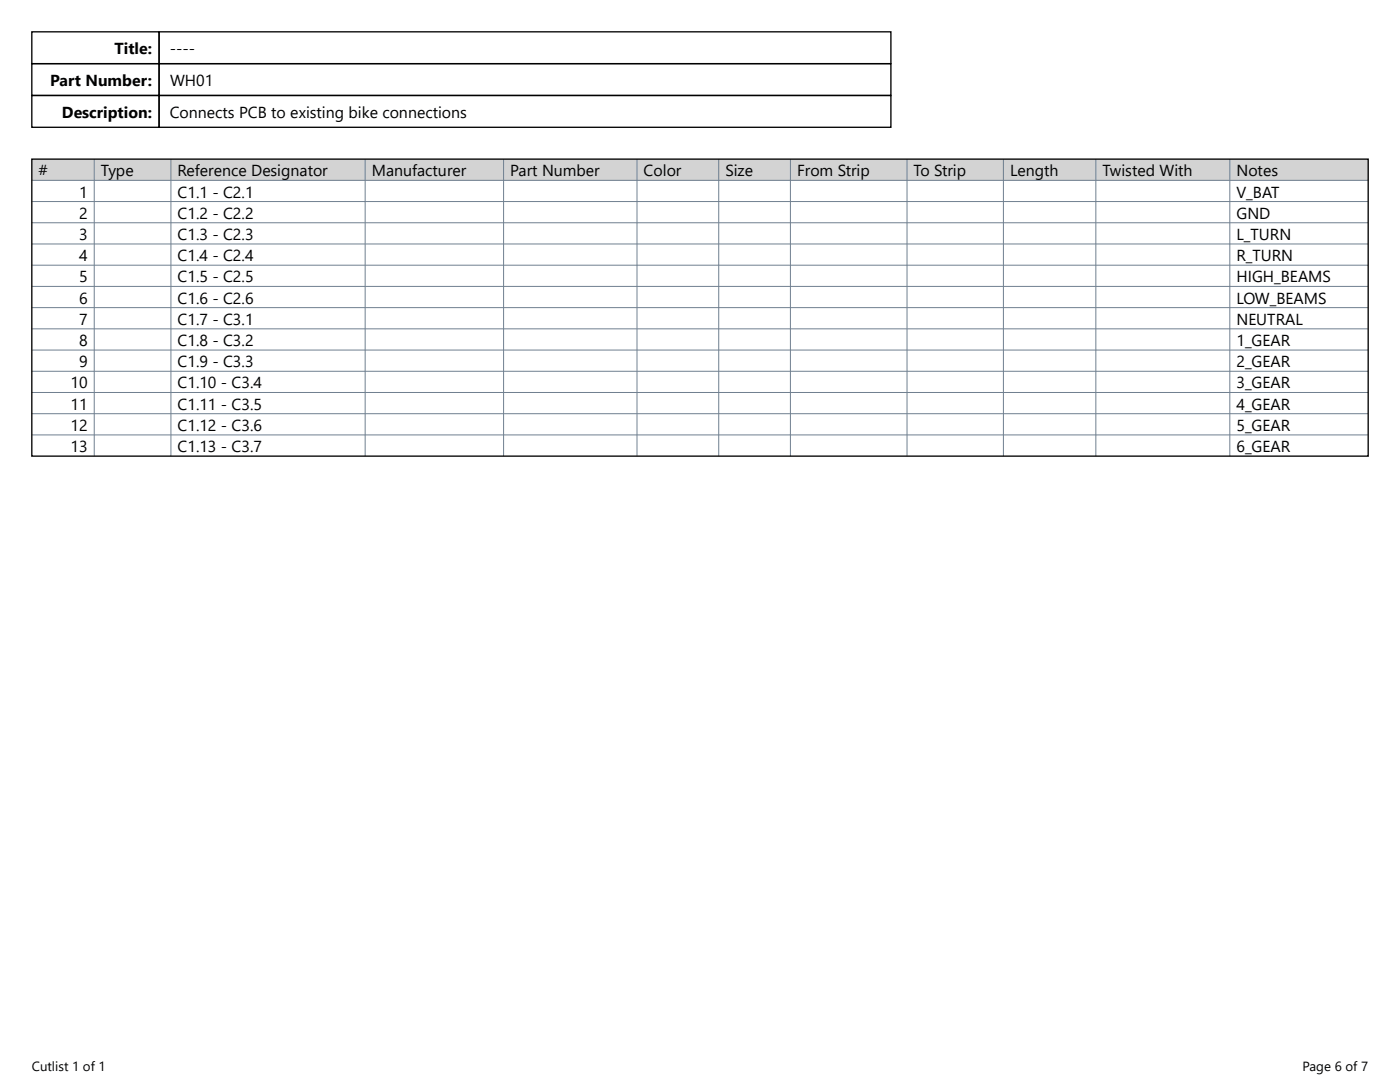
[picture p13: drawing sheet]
<svg xmlns="http://www.w3.org/2000/svg" width="279mm" height="216mm" viewBox="0 0 279 216" stroke-linecap="round" stroke-linejoin="round" font-family="sans-serif">
<defs><g id="words">
<g font-size="3.2">
<text x="22.9" y="10.8">Title:</text>
<text x="33.9" y="10.8">----</text>
<text x="10" y="17.2">Part Number:</text>
<text x="33.9" y="17.2">WH01</text>
<text x="12.4" y="23.5">Description:</text>
<text x="33.9" y="23.5">Connects PCB to existing bike connections</text>
<text x="7.7" y="35.2">#</text>
<text x="20.1" y="35.2">Type</text>
<text x="35.4" y="35.2">Reference Designator</text>
<text x="74.2" y="35.2">Manufacturer</text>
<text x="101.8" y="35.2">Part Number</text>
<text x="128.5" y="35.2">Color</text>
<text x="144.8" y="35.2">Size</text>
<text x="159.1" y="35.2">From Strip</text>
<text x="182.3" y="35.2">To Strip</text>
<text x="201.6" y="35.2">Length</text>
<text x="220" y="35.2">Twisted With</text>
<text x="246.8" y="35.2">Notes</text>
<text x="15.8" y="39.4">1</text>
<text x="35.4" y="39.4">C1.1 - C2.1</text>
<text x="246.8" y="39.4">V_BAT</text>
<text x="15.8" y="43.6">2</text>
<text x="15.8" y="47.9">3</text>
<text x="35.4" y="43.6">C1.2 - C2.2</text>
<text x="35.4" y="47.9">C1.3 - C2.3</text>
<text x="246.8" y="43.6">GND</text>
<text x="246.8" y="47.9">L_TURN</text>
<text x="15.8" y="52.1">4</text>
<text x="35.4" y="52.1">C1.4 - C2.4</text>
<text x="246.8" y="52.1">R_TURN</text>
<text x="15.8" y="56.3">5</text>
<text x="35.4" y="56.3">C1.5 - C2.5</text>
<text x="246.8" y="56.3">HIGH_BEAMS</text>
<text x="15.8" y="60.6">6</text>
<text x="15.8" y="64.8">7</text>
<text x="35.4" y="60.6">C1.6 - C2.6</text>
<text x="35.4" y="64.8">C1.7 - C3.1</text>
<text x="246.8" y="60.6">LOW_BEAMS</text>
<text x="246.8" y="64.8">NEUTRAL</text>
<text x="15.8" y="69">8</text>
<text x="35.4" y="69">C1.8 - C3.2</text>
<text x="246.8" y="69">1_GEAR</text>
<text x="14.1" y="77.5">10</text>
<text x="15.8" y="73.3">9</text>
<text x="35.4" y="73.3">C1.9 - C3.3</text>
<text x="35.4" y="77.5">C1.10 - C3.4</text>
<text x="246.8" y="73.3">2_GEAR</text>
<text x="246.8" y="77.5">3_GEAR</text>
<text x="14.1" y="81.7">11</text>
<text x="35.4" y="81.7">C1.11 - C3.5</text>
<text x="246.8" y="81.7">4_GEAR</text>
<text x="14.1" y="86">12</text>
<text x="35.4" y="86">C1.12 - C3.6</text>
<text x="246.8" y="86">5_GEAR</text>
<text x="14.1" y="90.2">13</text>
<text x="35.4" y="90.2">C1.13 - C3.7</text>
<text x="246.8" y="90.2">6_GEAR</text>
</g>
<g font-size="2.6">
<text x="6.3" y="213.7">Cutlist 1 of 1</text>
<text x="260" y="213.7">Page 6 of 7</text>
</g>
</g></defs>
<path d="M6.3 31.8h266.8v4.2h-266.8z" fill-rule="evenodd" fill="#d3d3d3"/>
<g fill="none" stroke="#708090" stroke-width=".2">
<path d="M6.3 36h266.8M18.8 31.8v59.2M34.1 31.8v59.2M72.9 31.8v59.2M100.5 31.8v59.2M127.1 31.8v59.2M143.4 31.8v59.2M157.7 31.8v59.2M181 31.8v59.2M200.3 31.8v59.2M218.7 31.8v59.2M245.4 31.8v59.2"/>
<path d="M6.3 40.2h266.8M6.3 44.5h266.8M6.3 48.7h266.8M6.3 52.9h266.8M6.3 57.1h266.8M6.3 61.4h266.8M6.3 65.6h266.8M6.3 69.8h266.8M6.3 74.1h266.8M6.3 78.3h266.8M6.3 82.5h266.8M6.3 86.8h266.8"/>
</g>
<path d="M6.3 12.7h25.4v6.4h-25.4zM6.3 6.4h25.4v6.3h-25.4zM6.3 19h25.4v6.4h-25.4zM31.8 6.4h146v6.3h-146zM31.8 12.7h146v6.4h-146zM31.8 19h146v6.4h-146zM6.3 31.8h266.8v59.2h-266.8z" fill="none" stroke="#000" stroke-width=".26"/>
<use href="#words"/>
</svg>
